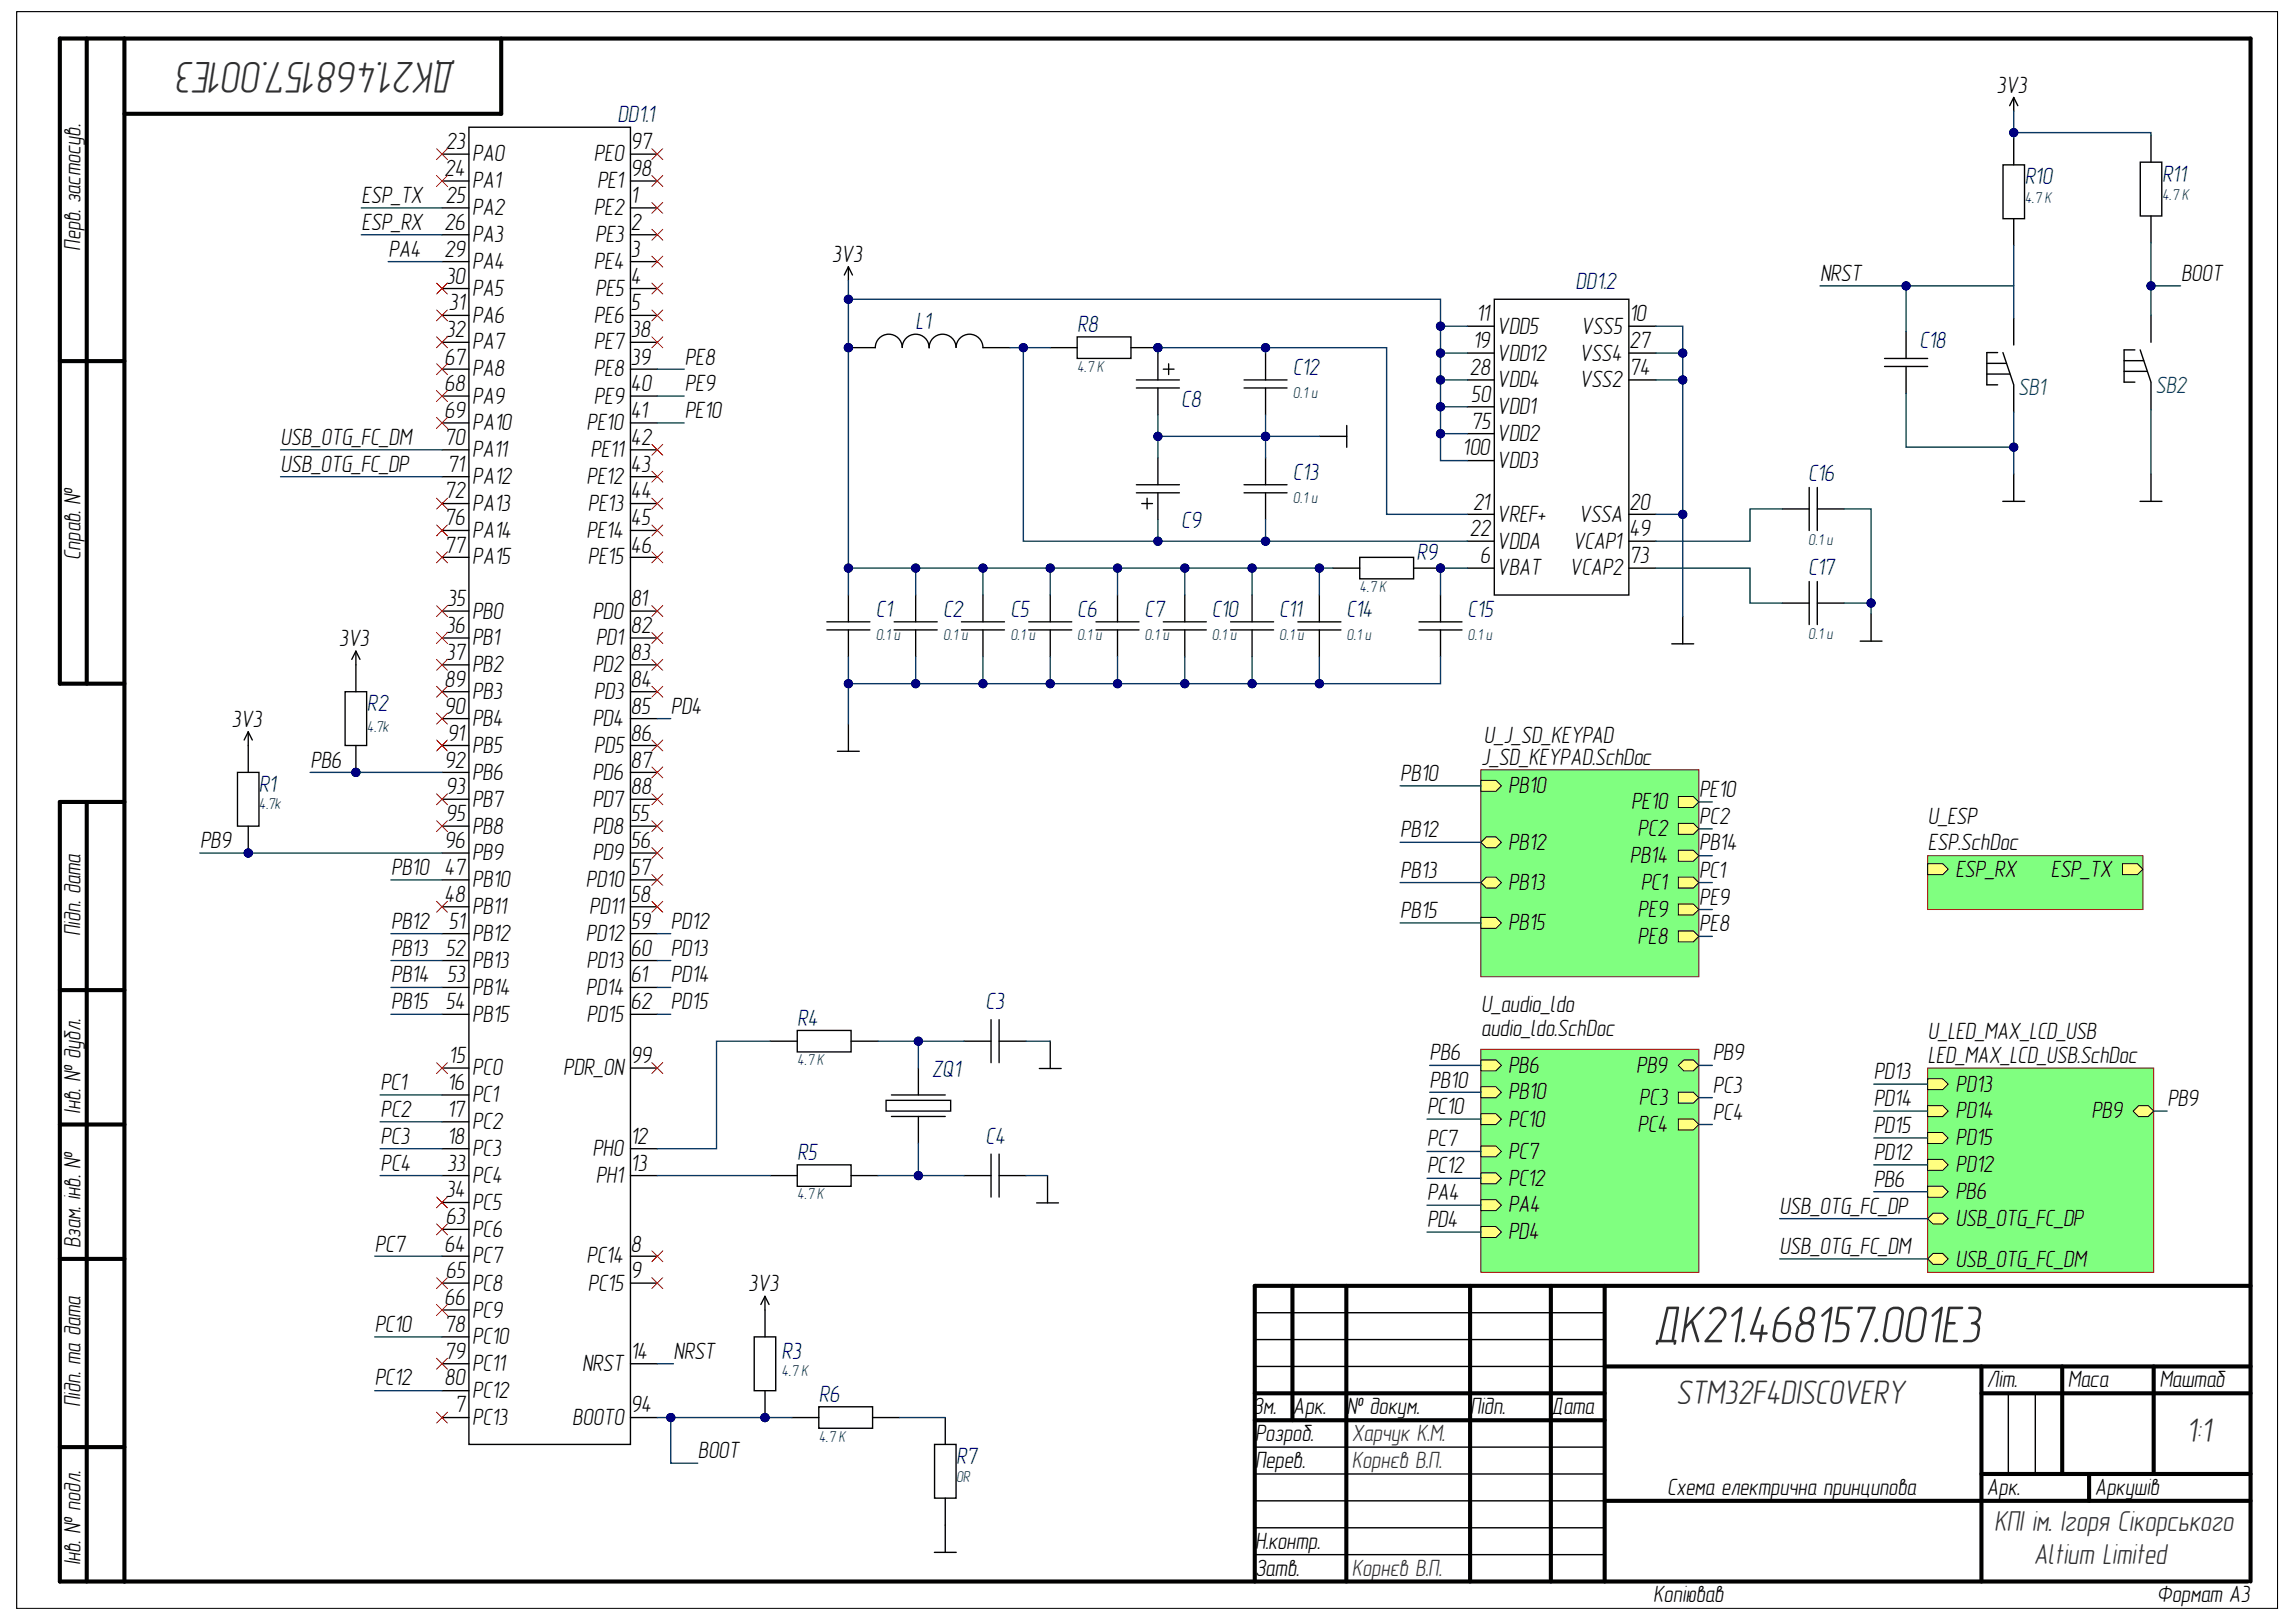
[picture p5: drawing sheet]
<svg xmlns="http://www.w3.org/2000/svg" width="297mm" height="210mm" viewBox="0 0 297 210" stroke-linecap="round" stroke-linejoin="round" font-family="sans-serif">
<defs><g id="words">
<text font-size="6.8" fill="#303030" x="213.9" y="173.7">ДК21.468157.001Е3</text>
<text font-size="5.8" fill="#303030" x="59.1" y="8" transform="rotate(-180 59.1 8)">ДК21.468157.001Е3</text>
<g font-size="4.4" fill="#303030">
<text x="216.9" y="181.7">STM32F4DISCOVERY</text>
<text x="282.8" y="186.6">1:1</text>
</g>
<g font-size="3.8" fill="#303030">
<text x="258" y="198.1">КПІ ім. Ігоря Сікорського</text>
<text x="263.1" y="202.4">Altium Limited</text>
</g>
<g font-size="3.1" fill="#000080">
<text x="79.9" y="15.8">DD1.1</text>
<text x="261.9" y="23.8">R10</text>
<text x="279.7" y="23.5">R11</text>
<text x="203.8" y="37.4">DD1.2</text>
<text x="118.5" y="42.6">L1</text>
<text x="139.4" y="42.9">R8</text>
<text x="248.3" y="45.1">C18</text>
<text x="152.8" y="52.7">C8</text>
<text x="167.3" y="48.5">C12</text>
<text x="167.3" y="62.1">C13</text>
<text x="233.9" y="62.3">C16</text>
<text x="152.8" y="68.3">C9</text>
<text x="183.3" y="72.5">R9</text>
<text x="233.9" y="74.5">C17</text>
<text x="113.3" y="79.8">C1</text>
<text x="122" y="79.8">C2</text>
<text x="130.7" y="79.8">C5</text>
<text x="139.4" y="79.8">C6</text>
<text x="148.1" y="79.8">C7</text>
<text x="156.8" y="79.8">C10</text>
<text x="165.5" y="79.8">C11</text>
<text x="174.2" y="79.8">C14</text>
<text x="189.9" y="79.8">C15</text>
<text x="47.5" y="92.1">R2</text>
<text x="33.5" y="102.5">R1</text>
<text x="127.5" y="130.6">C3</text>
<text x="103.1" y="132.7">R4</text>
<text x="120.6" y="139.3">ZQ1</text>
<text x="127.5" y="148">C4</text>
<text x="103.1" y="150.1">R5</text>
<text x="101.1" y="175.8">R3</text>
<text x="105.9" y="181.4">R6</text>
<text x="123.7" y="189.4">R7</text>
</g>
<g font-size="3.1">
<text x="258.3" y="12">3V3</text>
<text x="57.4" y="22.8">24</text>
<text x="57.6" y="19.3">23</text>
<text x="61.1" y="20.9">PA0</text>
<text x="76.8" y="20.9">PE0</text>
<text x="81.6" y="19.3">97</text>
<text x="81.6" y="22.8">98</text>
<text x="46.8" y="26.3">ESP_TX</text>
<text x="46.8" y="29.8">ESP_RX</text>
<text x="57.4" y="29.8">26</text>
<text x="57.6" y="26.3">25</text>
<text x="61.1" y="24.3">PA1</text>
<text x="61.1" y="27.8">PA2</text>
<text x="76.8" y="27.8">PE2</text>
<text x="77.2" y="24.3">PE1</text>
<text x="81.6" y="26.3">1</text>
<text x="81.6" y="29.8">2</text>
<text x="10.4" y="32.5" transform="rotate(-90 10.4 32.5)">Перв. застосув.</text>
<text x="50.3" y="33.2">PA4</text>
<text x="57.4" y="33.2">29</text>
<text x="61.1" y="31.4">PA3</text>
<text x="61.1" y="34.8">PA4</text>
<text x="76.8" y="34.8">PE4</text>
<text x="77" y="31.4">PE3</text>
<text x="81.6" y="33.2">3</text>
<text x="107.6" y="33.9">3V3</text>
<text x="57.6" y="36.7">30</text>
<text x="58" y="40.2">31</text>
<text x="61.1" y="38.3">PA5</text>
<text x="61.1" y="41.8">PA6</text>
<text x="76.8" y="41.8">PE6</text>
<text x="77" y="38.3">PE5</text>
<text x="81.6" y="36.7">4</text>
<text x="81.6" y="40.2">5</text>
<text x="191" y="41.6">11</text>
<text x="210.8" y="41.6">1</text>
<text x="211.6" y="41.6">0</text>
<text x="235.5" y="36.4">NRST</text>
<text x="282.2" y="36.4">BOOT</text>
<text x="57.4" y="47.2">67</text>
<text x="57.6" y="43.6">32</text>
<text x="61.1" y="45.2">PA7</text>
<text x="76.8" y="45.2">PE7</text>
<text x="81.6" y="43.6">38</text>
<text x="81.6" y="47.2">39</text>
<text x="88.6" y="47.2">PE8</text>
<text x="190.5" y="45.1">19</text>
<text x="193.7" y="43.2">VDD5</text>
<text x="193.7" y="46.7">VDD12</text>
<text x="204.3" y="46.7">VSS4</text>
<text x="204.5" y="43.2">VSS5</text>
<text x="210.8" y="45.1">27</text>
<text x="57.4" y="50.6">68</text>
<text x="61.1" y="48.7">PA8</text>
<text x="61.1" y="52.2">PA9</text>
<text x="76.8" y="48.7">PE8</text>
<text x="76.8" y="52.2">PE9</text>
<text x="81.6" y="50.6">40</text>
<text x="88.6" y="50.6">PE9</text>
<text x="190.1" y="48.5">28</text>
<text x="190.3" y="52">50</text>
<text x="193.7" y="50.1">VDD4</text>
<text x="193.7" y="53.6">VDD1</text>
<text x="204.3" y="50.1">VSS2</text>
<text x="210.8" y="48.5">74</text>
<text x="36.3" y="57.6">USB_OTG_FC_DM</text>
<text x="57.4" y="54.1">69</text>
<text x="57.4" y="57.6">70</text>
<text x="61.1" y="55.7">PA10</text>
<text x="61.1" y="59.2">PA11</text>
<text x="75.9" y="55.7">PE10</text>
<text x="76.4" y="59.2">PE11</text>
<text x="81.6" y="54.1">41</text>
<text x="81.6" y="57.6">42</text>
<text x="88.6" y="54.1">PE10</text>
<text x="189.2" y="58.9">100</text>
<text x="190.3" y="55.5">75</text>
<text x="193.7" y="57.1">VDD2</text>
<text x="36.3" y="61">USB_OTG_FC_DP</text>
<text x="57.4" y="64.5">72</text>
<text x="57.9" y="61">71</text>
<text x="61.1" y="62.6">PA12</text>
<text x="75.9" y="62.6">PE12</text>
<text x="81.6" y="61">43</text>
<text x="81.6" y="64.5">44</text>
<text x="190.5" y="65.9">21</text>
<text x="193.7" y="60.5">VDD3</text>
<text x="210.8" y="65.9">20</text>
<text x="57.4" y="68">76</text>
<text x="57.4" y="71.5">77</text>
<text x="61.1" y="66.1">PA13</text>
<text x="61.1" y="69.6">PA14</text>
<text x="75.9" y="69.6">PE14</text>
<text x="76.1" y="66.1">PE13</text>
<text x="81.6" y="68">45</text>
<text x="81.6" y="71.5">46</text>
<text x="190.1" y="69.4">22</text>
<text x="193.7" y="67.5">VREF+</text>
<text x="193.7" y="71">VDDA</text>
<text x="203.5" y="71">VCAP1</text>
<text x="204.2" y="67.5">VSSA</text>
<text x="210.8" y="69.4">49</text>
<text x="10.4" y="72.4" transform="rotate(-90 10.4 72.4)">Справ. №</text>
<text x="61.1" y="73">PA15</text>
<text x="76.1" y="73">PE15</text>
<text x="191.5" y="72.9">6</text>
<text x="193.7" y="74.5">VBAT</text>
<text x="203.1" y="74.5">VCAP2</text>
<text x="210.8" y="72.9">73</text>
<text x="43.8" y="83.6">3V3</text>
<text x="57.6" y="81.9">36</text>
<text x="57.8" y="78.4">35</text>
<text x="61.1" y="80.1">PB0</text>
<text x="61.1" y="83.5">PB1</text>
<text x="76.7" y="80.1">PD0</text>
<text x="77.1" y="83.5">PD1</text>
<text x="81.6" y="78.4">81</text>
<text x="81.6" y="81.9">82</text>
<text x="57.4" y="88.8">89</text>
<text x="57.6" y="85.4">37</text>
<text x="61.1" y="87">PB2</text>
<text x="76.7" y="87">PD2</text>
<text x="81.6" y="85.4">83</text>
<text x="81.6" y="88.8">84</text>
<text x="30" y="94.1">3V3</text>
<text x="57.4" y="92.4">90</text>
<text x="57.9" y="95.9">91</text>
<text x="61.1" y="90.5">PB3</text>
<text x="61.1" y="93.9">PB4</text>
<text x="76.7" y="93.9">PD4</text>
<text x="76.8" y="90.5">PD3</text>
<text x="81.6" y="92.4">85</text>
<text x="81.6" y="95.9">86</text>
<text x="86.8" y="92.4">PD4</text>
<text x="40.2" y="99.3">PB6</text>
<text x="57.4" y="99.3">92</text>
<text x="61.1" y="97.5">PB5</text>
<text x="61.1" y="100.9">PB6</text>
<text x="76.7" y="100.9">PD6</text>
<text x="76.8" y="97.5">PD5</text>
<text x="81.6" y="99.3">87</text>
<text x="181.1" y="101">PB10</text>
<text x="191.6" y="99">J_SD_KEYPAD.SchDoc</text>
<text x="192" y="96.2">U_J_SD_KEYPAD</text>
<text x="57.6" y="102.8">93</text>
<text x="57.6" y="106.3">95</text>
<text x="61.1" y="104.4">PB7</text>
<text x="61.1" y="107.9">PB8</text>
<text x="76.7" y="104.4">PD7</text>
<text x="76.7" y="107.9">PD8</text>
<text x="81.6" y="102.8">88</text>
<text x="81.6" y="106.3">55</text>
<text x="195.1" y="102.6">PB10</text>
<text x="211" y="104.7">PE10</text>
<text x="219.8" y="103.1">PE10</text>
<text x="219.8" y="106.6">PC2</text>
<text x="249.4" y="106.6">U_ESP</text>
<text x="25.9" y="109.7">PB9</text>
<text x="50.6" y="113.2">PB10</text>
<text x="57.4" y="109.7">96</text>
<text x="57.4" y="113.2">47</text>
<text x="61.1" y="111.3">PB9</text>
<text x="76.7" y="111.3">PD9</text>
<text x="81.6" y="109.7">56</text>
<text x="81.6" y="113.2">57</text>
<text x="181.1" y="108.4">PB12</text>
<text x="181.1" y="113.6">PB13</text>
<text x="195.1" y="110">PB12</text>
<text x="210.8" y="111.7">PB14</text>
<text x="211.9" y="108.2">PC2</text>
<text x="219.8" y="110.1">PB14</text>
<text x="219.8" y="113.6">PC1</text>
<text x="249.4" y="110.1">ESP.SchDoc</text>
<text x="253" y="113.4">ESP_RX</text>
<text x="265.3" y="113.4">ESP_TX</text>
<text x="57.4" y="116.7">48</text>
<text x="61.1" y="114.8">PB10</text>
<text x="61.1" y="118.3">PB11</text>
<text x="75.8" y="114.8">PD10</text>
<text x="76.2" y="118.3">PD11</text>
<text x="81.6" y="116.7">58</text>
<text x="181.1" y="118.8">PB15</text>
<text x="195.1" y="115.1">PB13</text>
<text x="211.9" y="118.7">PE9</text>
<text x="212.3" y="115.1">PC1</text>
<text x="219.8" y="117.1">PE9</text>
<text x="10.4" y="121.1" transform="rotate(-90 10.4 121.1)">Підп. дата</text>
<text x="50.6" y="120.2">PB12</text>
<text x="50.6" y="123.7">PB13</text>
<text x="57.6" y="123.7">52</text>
<text x="58" y="120.2">51</text>
<text x="61.1" y="121.8">PB12</text>
<text x="61.1" y="125.3">PB13</text>
<text x="75.8" y="121.8">PD12</text>
<text x="75.9" y="125.3">PD13</text>
<text x="81.6" y="120.2">59</text>
<text x="81.6" y="123.7">60</text>
<text x="86.8" y="120.2">PD12</text>
<text x="86.8" y="123.7">PD13</text>
<text x="195.1" y="120.4">PB15</text>
<text x="211.9" y="122.2">PE8</text>
<text x="219.8" y="120.5">PE8</text>
<text x="50.6" y="127.1">PB14</text>
<text x="50.6" y="130.6">PB15</text>
<text x="57.6" y="130.6">54</text>
<text x="57.8" y="127.1">53</text>
<text x="61.1" y="128.7">PB14</text>
<text x="75.8" y="128.7">PD14</text>
<text x="81.6" y="127.1">61</text>
<text x="81.6" y="130.6">62</text>
<text x="86.8" y="127.1">PD14</text>
<text x="86.8" y="130.6">PD15</text>
<text x="191.6" y="130.9">U_audio_ldo</text>
<text x="58" y="137.6">15</text>
<text x="61.1" y="132.2">PB15</text>
<text x="75.9" y="132.2">PD15</text>
<text x="81.6" y="137.6">99</text>
<text x="185" y="137.2">PB6</text>
<text x="191.6" y="134.1">audio_ldo.SchDoc</text>
<text x="221.6" y="137.2">PB9</text>
<text x="249.4" y="134.4">U_LED_MAX_LCD_USB</text>
<text x="249.4" y="137.6">LED_MAX_LCD_USB.SchDoc</text>
<text x="49.2" y="141.1">PC1</text>
<text x="57.9" y="141.1">16</text>
<text x="61.1" y="139.1">PC0</text>
<text x="61.1" y="142.6">PC1</text>
<text x="72.8" y="139.1">PDR_ON</text>
<text x="185" y="140.7">PB10</text>
<text x="195.1" y="138.8">PB6</text>
<text x="195.1" y="142.3">PB10</text>
<text x="211.7" y="138.8">PB9</text>
<text x="212" y="143">PC3</text>
<text x="221.6" y="141.4">PC3</text>
<text x="242.4" y="139.6">PD13</text>
<text x="242.4" y="143.1">PD14</text>
<text x="253" y="141.3">PD13</text>
<text x="280.4" y="143.1">PB9</text>
<text x="10.4" y="144.1" transform="rotate(-90 10.4 144.1)">Інв. № дубл.</text>
<text x="49.2" y="144.6">PC2</text>
<text x="49.2" y="148">PC3</text>
<text x="57.9" y="144.6">17</text>
<text x="57.9" y="148">18</text>
<text x="61.1" y="146.2">PC2</text>
<text x="61.1" y="149.6">PC3</text>
<text x="76.7" y="149.6">PH0</text>
<text x="81.6" y="148">1</text>
<text x="82.4" y="148">2</text>
<text x="184.6" y="148.4">PC7</text>
<text x="184.6" y="144.2">PC10</text>
<text x="195.1" y="150">PC7</text>
<text x="195.1" y="145.8">PC10</text>
<text x="211.9" y="146.5">PC4</text>
<text x="221.6" y="144.9">PC4</text>
<text x="242.4" y="146.7">PD15</text>
<text x="253" y="144.7">PD14</text>
<text x="253" y="148.2">PD15</text>
<text x="270.6" y="144.7">PB9</text>
<text x="49.2" y="151.5">PC4</text>
<text x="57.6" y="154.9">34</text>
<text x="57.8" y="151.5">33</text>
<text x="61.1" y="153.1">PC4</text>
<text x="77.1" y="153.1">PH1</text>
<text x="81.6" y="151.5">1</text>
<text x="82.5" y="151.5">3</text>
<text x="184.6" y="151.8">PC12</text>
<text x="184.6" y="155.3">PA4</text>
<text x="195.1" y="153.4">PC12</text>
<text x="242.4" y="150.1">PD12</text>
<text x="242.4" y="153.6">PB6</text>
<text x="253" y="151.7">PD12</text>
<text x="253" y="155.2">PB6</text>
<text x="10.4" y="161.5" transform="rotate(-90 10.4 161.5)">Взам. інв. №</text>
<text x="48.5" y="162">PC7</text>
<text x="57.4" y="162">64</text>
<text x="57.6" y="158.4">63</text>
<text x="61.1" y="156.6">PC5</text>
<text x="61.1" y="160">PC6</text>
<text x="81.6" y="162">8</text>
<text x="184.6" y="158.8">PD4</text>
<text x="195.1" y="160.4">PD4</text>
<text x="195.1" y="156.9">PA4</text>
<text x="230.2" y="157.1">USB_OTG_FC_DP</text>
<text x="253" y="158.7">USB_OTG_FC_DP</text>
<text x="57.6" y="165.4">65</text>
<text x="61.1" y="163.5">PC7</text>
<text x="61.1" y="167">PC8</text>
<text x="75.9" y="163.5">PC14</text>
<text x="76.1" y="167">PC15</text>
<text x="81.6" y="165.4">9</text>
<text x="96.8" y="167.1">3V3</text>
<text x="230.2" y="162.3">USB_OTG_FC_DM</text>
<text x="253" y="163.9">USB_OTG_FC_DM</text>
<text x="48.5" y="172.4">PC10</text>
<text x="57.4" y="168.9">66</text>
<text x="57.4" y="172.4">78</text>
<text x="61.1" y="170.5">PC9</text>
<text x="61.1" y="174">PC10</text>
<text x="48.5" y="179.3">PC12</text>
<text x="57.4" y="175.8">79</text>
<text x="57.4" y="179.3">80</text>
<text x="61.1" y="177.4">PC11</text>
<text x="75.3" y="177.4">NRST</text>
<text x="81.6" y="175.8">1</text>
<text x="82.4" y="175.8">4</text>
<text x="87.1" y="175.8">NRST</text>
<text x="257" y="179.5">Літ.</text>
<text x="267.5" y="179.5">Маса</text>
<text x="279.4" y="179.5">Маштаб</text>
<text x="10.4" y="182.1" transform="rotate(-90 10.4 182.1)">Підп. та дата</text>
<text x="58.8" y="182.8">7</text>
<text x="61.1" y="180.9">PC12</text>
<text x="61.1" y="184.4">PC13</text>
<text x="74" y="184.4">BOOT0</text>
<text x="81.6" y="182.8">94</text>
<text x="162" y="183">Зм.</text>
<text x="167.3" y="183">Арк.</text>
<text x="174.2" y="183">№ докум.</text>
<text x="190.2" y="183">Підп.</text>
<text x="200.7" y="183">Дата</text>
<text x="90.3" y="188.7">BOOT</text>
<text x="162.4" y="186.5">Розроб.</text>
<text x="162.4" y="189.9">Перев.</text>
<text x="215.7" y="193.4">Схема електрична принципова</text>
<text x="257" y="193.4">Арк.</text>
<text x="271" y="193.4">Аркушів</text>
<text x="10.4" y="202.5" transform="rotate(-90 10.4 202.5)">Інв. № подл.</text>
<text x="162.4" y="200.4">Н.контр.</text>
<text x="162.4" y="203.9">Затв.</text>
<text x="213.9" y="207.4">Копіював</text>
<text x="279" y="207.4">Формат А3</text>
</g>
<g font-size="3.1" fill="#073763">
<text x="261.1" y="51.1">SB1</text>
<text x="278.9" y="50.8">SB2</text>
</g>
<g font-size="3.1" fill="#303030">
<text x="174.9" y="186.5">Харчук К.М.</text>
<text x="174.9" y="189.9">Корнєв В.П.</text>
<text x="174.9" y="203.9">Корнєв В.П.</text>
</g>
<g font-size="2.1" fill="#000080">
<text x="261.9" y="26.2">4.7 K</text>
<text x="279.7" y="25.9">4.7 K</text>
<text x="139.4" y="48.1">4.7 K</text>
<text x="167.3" y="51.6">0.1 u</text>
<text x="167.3" y="65.1">0.1 u</text>
<text x="233.9" y="70.5">0.1 u</text>
<text x="175.9" y="76.6">4.7 K</text>
<text x="113.3" y="82.8">0.1 u</text>
<text x="122" y="82.8">0.1 u</text>
<text x="130.7" y="82.8">0.1 u</text>
<text x="139.4" y="82.8">0.1 u</text>
<text x="148.1" y="82.8">0.1 u</text>
<text x="156.8" y="82.8">0.1 u</text>
<text x="165.5" y="82.8">0.1 u</text>
<text x="174.2" y="82.8">0.1 u</text>
<text x="189.9" y="82.8">0.1 u</text>
<text x="233.9" y="82.7">0.1 u</text>
<text x="47.5" y="94.7">4.7k</text>
<text x="33.5" y="104.7">4.7k</text>
<text x="103.1" y="137.9">4.7 K</text>
<text x="103.1" y="155.2">4.7 K</text>
<text x="101.1" y="178.1">4.7 K</text>
<text x="105.9" y="186.6">4.7 K</text>
<text x="123.7" y="191.8">0R</text>
</g>
<text font-size=".3" x="9.1" y="204.8">ALTIUM GOSTBOM2.0 KEV</text>
</g></defs>
<path d="M2.2 1.5h292.4v206.6h-292.4z" fill="none" stroke="#000" stroke-width=".13"/>
<g fill="none" stroke="#000" stroke-width=".53">
<path d="M11.2 5v83.5M16.1 5v199.7M64.8 5v9.7h-48.7M7.7 46.7h8.4M16.1 88.5h-8.4v-83.5h283.5v199.7M11.2 103.8v100.9M16.1 103.8h-8.4v100.9h283.1M7.7 128.1h8.4M7.7 145.5h8.4M7.7 162.9h8.4M167.2 166.4v17.4M174.2 166.4v38.3"/>
<path d="M190.2 166.4v38.3M200.6 166.4v38.3M207.6 166.4v38.3M207.6 176.8h83.6M256.3 176.8v27.9M266.8 176.8v13.9M278.6 176.8v13.9M291.2 166.4h-128.9v38.3M7.7 187.3h8.4M162.3 180.3h45.3M162.3 183.8h45.3M207.6 194.2h83.6"/>
<path d="M256.3 180.3h34.9M256.3 190.7h34.9M270.3 190.7v3.5"/>
</g>
<g fill="none" stroke="#000" stroke-width=".18">
<path d="M60.7 16.5h20.9v170.4h-20.9zM193.3 38.7h17.4v38.3h-17.4zM189.8 42.2h3.5M189.8 45.7h3.5M189.8 49.2h3.5M189.8 52.6h3.5M189.8 56.1h3.5M189.8 59.6h3.5M210.7 42.2h3.5M210.7 45.7h3.5M210.7 49.2h3.5M189.8 66.6h3.5"/>
<path d="M189.8 70h3.5M189.8 73.5h3.5M210.7 66.6h3.5M210.7 70h3.5M210.7 73.5h3.5M57.2 173h3.5M57.2 176.5h3.5M57.2 180h3.5M81.6 176.5h3.4M162.3 169.9h45.3M162.3 173.4h45.3M162.3 176.8h45.3"/>
<path d="M57.2 183.4h3.5M81.6 183.4h3.4M162.3 187.3h45.3M162.3 190.7h45.3M162.3 194.2h45.3M162.3 197.7h45.3M259.8 180.3v10.4M263.3 180.3v10.4M162.3 201.2h45.3"/>
</g>
<g fill="none" stroke="#000" stroke-width=".17">
<path d="M57.2 19.9h3.5M81.6 19.9h3.4M57.2 23.4h3.5M57.2 26.9h3.5M57.2 30.4h3.5M57.2 33.9h3.5M57.2 37.3h3.5M81.6 23.4h3.4M81.6 26.9h3.4M81.6 30.4h3.4M81.6 33.9h3.4M81.6 37.3h3.4"/>
<path d="M57.2 40.8h3.5M57.2 44.3h3.5M57.2 47.8h3.5M57.2 51.3h3.5M57.2 54.7h3.5M57.2 58.2h3.5M81.6 40.8h3.4M81.6 44.3h3.4M81.6 47.8h3.4M81.6 51.3h3.4M81.6 54.7h3.4M81.6 58.2h3.4"/>
<path d="M57.2 61.7h3.5M57.2 65.2h3.5M57.2 68.6h3.5M57.2 72.1h3.5M57.2 79.1h3.5M81.6 61.7h3.4M81.6 65.2h3.4M81.6 68.6h3.4M81.6 72.1h3.4M81.6 79.1h3.4M57.2 82.6h3.5M57.2 86h3.5"/>
<path d="M57.2 89.5h3.5M57.2 93h3.5M57.2 96.5h3.5M57.2 100h3.5M81.6 82.6h3.4M81.6 86h3.4M81.6 89.5h3.4M81.6 93h3.4M81.6 96.5h3.4M81.6 100h3.4M57.2 103.4h3.5M57.2 106.9h3.5"/>
<path d="M57.2 110.4h3.5M57.2 113.9h3.5M57.2 117.3h3.5M81.6 103.4h3.4M81.6 106.9h3.4M81.6 110.4h3.4M81.6 113.9h3.4M81.6 117.3h3.4M57.2 120.8h3.5M57.2 124.3h3.5M57.2 127.8h3.5M57.2 131.3h3.5"/>
<path d="M57.2 138.2h3.5M81.6 120.8h3.4M81.6 124.3h3.4M81.6 127.8h3.4M81.6 131.3h3.4M81.6 138.2h3.4M118.8 138.2v3.5M124.7 134.7h3.5M128.2 132v5.5M129.3 132v5.5M129.3 134.7h3.4M134.5 138.3h2.8"/>
<path d="M135.9 134.7v3.6M57.2 141.7h3.5M57.2 145.2h3.5M57.2 148.7h3.5M57.2 152.1h3.5M57.2 155.6h3.5M57.2 159.1h3.5M81.6 148.7h3.4M81.6 152.1h3.4M114.6 142.4h8.4v1.4h-8.4zM115.3 141.7h7M115.3 144.5h7"/>
<path d="M118.8 144.5v3.5M124.7 152.1h3.5M128.2 149.3v5.6M129.3 152.1h3.4M129.3 149.3v5.6M134.1 155.7h2.8M135.5 152.1v3.6M57.2 162.6h3.5M57.2 166h3.5M57.2 169.5h3.5M81.6 162.6h3.4M81.6 166h3.4"/>
</g>
<circle cx="109.8" cy="45" r=".53" fill="#000080"/>
<circle cx="109.8" cy="45" r=".53" fill="none" stroke="#000080" stroke-width=".13"/>
<path d="M120.2 45a1.74 1.74 0 0 0-1.7-1.7 1.74 1.74 0 0 0-1.8 1.7 1.74 1.74 0 0 0-1.7-1.7 1.74 1.74 0 0 0-1.8 1.7h-3.4M127.2 45a1.74 1.74 0 0 0-1.8-1.7 1.74 1.74 0 0 0-1.7 1.7 1.74 1.74 0 0 0-1.8-1.7 1.74 1.74 0 0 0-1.7 1.7" fill="none" stroke="#000" stroke-width=".17"/>
<circle cx="109.8" cy="45" r=".53" fill="#000080"/>
<circle cx="109.8" cy="45" r=".53" fill="none" stroke="#000080" stroke-width=".13"/>
<g fill="none" stroke="#000" stroke-width=".17">
<path d="M109.8 34.5l-.6 1.1M109.8 34.5l.5 1.1M109.8 34.5v1.8M127.2 45h3.4M147 49.2h5.6M147 50.2h5.6M149.8 45.7v3.5M149.8 50.2v3.5M149.8 59.3v3.4M150.5 47.8h1.4M151.2 47.1v1.4M147 63.8h5.6"/>
<path d="M147 62.7h5.6M147.7 65.2h1.4M148.4 64.5v1.4M149.8 63.8v3.5M108.3 97.2h2.9M109.8 93.7v3.5"/>
</g>
<path d="M260.5 12.6l-.5 1.1M260.5 12.6l.5 1.1M260.5 12.6v1.8M170.7 56.5h3.5M174.2 55.1v2.8M243.8 47.4h5.6M243.8 46.4h5.6M246.6 42.9v3.5M246.6 47.4v3.5M259.1 64.9h2.8M260.5 61.3v3.6" fill="none" stroke="#000" stroke-width=".18"/>
<circle cx="99" cy="183.4" r=".53" fill="#000080"/>
<circle cx="99" cy="183.4" r=".53" fill="none" stroke="#000080" stroke-width=".13"/>
<path d="M99 180v3.4" fill="none" stroke="#000" stroke-width=".18"/>
<circle cx="99" cy="183.4" r=".53" fill="#000080"/>
<circle cx="99" cy="183.4" r=".53" fill="none" stroke="#000080" stroke-width=".13"/>
<path d="M97.6 173h2.8v7h-2.8zM99 169.5v3.5M102.5 183.4h3.4M105.9 182.1h7v2.7h-7zM112.9 183.4h3.5M122.3 197.4v3.5M120.9 200.9h2.8" fill="none" stroke="#000" stroke-width=".18"/>
<path d="M99.7 134.7h3.4M103.1 133.4h7v2.7h-7zM110.1 134.7h3.5M99.7 152.1h3.4M103.1 150.7h7v2.8h-7zM110.1 152.1h3.5M99 167.8l-.6 1M99 167.8l.5 1M99 167.8v1.7" fill="none" stroke="#000" stroke-width=".17"/>
<circle cx="149.8" cy="45" r=".53" fill="#000080"/>
<circle cx="149.8" cy="45" r=".53" fill="none" stroke="#000080" stroke-width=".13"/>
<path d="M146.3 45h3.5" fill="none" stroke="#000" stroke-width=".17"/>
<circle cx="149.8" cy="45" r=".53" fill="#000080"/>
<circle cx="149.8" cy="45" r=".53" fill="none" stroke="#000080" stroke-width=".13"/>
<path d="M135.9 45h3.5M139.4 43.6h6.9v2.8h-6.9z" fill="none" stroke="#000" stroke-width=".17"/>
<circle cx="186.4" cy="73.5" r=".53" fill="#000080"/>
<circle cx="186.4" cy="73.5" r=".53" fill="none" stroke="#000080" stroke-width=".13"/>
<path d="M182.9 73.5h3.5" fill="none" stroke="#000" stroke-width=".18"/>
<circle cx="186.4" cy="73.5" r=".53" fill="#000080"/>
<circle cx="186.4" cy="73.5" r=".53" fill="none" stroke="#000080" stroke-width=".13"/>
<g fill="none" stroke="#000" stroke-width=".18">
<path d="M260.5 17.9v3.4M259.1 21.3h2.8v7h-2.8zM260.5 28.3v3.5M257 48.4h3M257 47h2.6M258.4 45.6h-1.4v4.2h1.4M259.1 45.6l1.4 4.2M260.5 41.2v3.4M260.5 49.9v3.4M172.4 73.5h3.5M175.9 72.1h7v2.8h-7zM186.4 77v3.5"/>
<path d="M217.7 79.8v3.5M230.6 78h3.5M230.6 65.9h3.5M234.1 63.1v5.6M234.1 75.3v5.5M235.1 63.1v5.6M235.1 75.3v5.5M235.1 78h3.5M235.1 65.9h3.5M242.1 79.4v3.6M167.9 81.5h5.6M167.9 80.5h5.6"/>
<path d="M183.6 81.5h5.5M183.6 80.5h5.5M186.4 81.5v3.5M216.3 83.3h2.8M240.7 83h2.8M120.9 186.9h2.8v7h-2.8zM122.3 183.4v3.5M122.3 193.9v3.5"/>
</g>
<g fill="none" stroke="#000" stroke-width=".17">
<path d="M160.9 50.2h5.6M160.9 49.2h5.6M163.7 45.7v3.5M163.7 50.2v3.5M163.7 59.3v3.4M109.8 77v3.5M118.5 77v3.5M127.2 77v3.5M135.9 77v3.5M144.6 77v3.5M153.3 77v3.5M160.9 63.8h5.6"/>
<path d="M160.9 62.7h5.6M162 77v3.5M163.7 63.8v3.5M170.7 77v3.5M107 81.5h5.5M107 80.5h5.5M109.8 81.5v3.5M115.7 81.5h5.5M115.7 80.5h5.5M118.5 81.5v3.5M124.4 81.5h5.6M124.4 80.5h5.6"/>
<path d="M127.2 81.5v3.5M133.1 81.5h5.6M133.1 80.5h5.6M135.9 81.5v3.5M141.8 81.5h5.6M141.8 80.5h5.6M144.6 81.5v3.5M150.5 81.5h5.6M150.5 80.5h5.6M153.3 81.5v3.5M159.2 81.5h5.6M159.2 80.5h5.6"/>
<path d="M162 81.5v3.5M170.7 81.5v3.5"/>
</g>
<circle cx="46" cy="100" r=".53" fill="#000080"/>
<circle cx="46" cy="100" r=".53" fill="none" stroke="#000080" stroke-width=".13"/>
<path d="M46 96.5v3.5" fill="none" stroke="#000" stroke-width=".17"/>
<circle cx="46" cy="100" r=".53" fill="#000080"/>
<circle cx="46" cy="100" r=".53" fill="none" stroke="#000080" stroke-width=".13"/>
<path d="M44.6 89.5h2.8v7h-2.8zM46 86v3.5" fill="none" stroke="#000" stroke-width=".17"/>
<circle cx="32.1" cy="110.4" r=".53" fill="#000080"/>
<circle cx="32.1" cy="110.4" r=".53" fill="none" stroke="#000080" stroke-width=".13"/>
<path d="M32.1 106.9v3.5" fill="none" stroke="#000" stroke-width=".17"/>
<circle cx="32.1" cy="110.4" r=".53" fill="#000080"/>
<circle cx="32.1" cy="110.4" r=".53" fill="none" stroke="#000080" stroke-width=".13"/>
<path d="M30.7 100h2.8v6.9h-2.8zM32.1 94.7v5.3M32.1 94.7l-.5 1.1M32.1 94.7l.5 1.1M46 84.3l-.5 1M46 84.3l.6 1M46 84.3v1.7" fill="none" stroke="#000" stroke-width=".17"/>
<path d="M278.3 17.5v3.5M276.9 21h2.8v7h-2.8zM278.3 28v3.4M274.8 48.1h3M274.8 46.7h2.5M276.2 45.3h-1.4v4.2h1.4M276.9 45.3l1.4 4.2M278.3 40.8v3.5M278.3 49.5v3.5M276.9 64.9h2.8M278.3 61.3v3.6" fill="none" stroke="#000" stroke-width=".18"/>
<g fill="none" stroke="#f00" stroke-width=".13">
<path d="M56.5 19.2l1.4 1.5M57.9 19.2l-1.4 1.5M84.3 19.2l1.4 1.5M85.7 19.2l-1.4 1.5M56.5 22.7l1.4 1.4M56.5 36.6l1.4 1.4M57.9 22.7l-1.4 1.4M57.9 36.6l-1.4 1.4M84.3 36.6l1.4 1.4M84.3 33.2l1.4 1.4M84.3 29.7l1.4 1.4M84.3 26.2l1.4 1.4"/>
<path d="M84.3 22.7l1.4 1.4M85.7 22.7l-1.4 1.4M85.7 36.6l-1.4 1.4M85.7 33.2l-1.4 1.4M85.7 29.7l-1.4 1.4M85.7 26.2l-1.4 1.4M56.5 40.1l1.4 1.4M56.5 43.6l1.4 1.4M56.5 47.1l1.4 1.4M56.5 54l1.4 1.4M56.5 50.5l1.4 1.5M57.9 40.1l-1.4 1.4"/>
<path d="M57.9 43.6l-1.4 1.4M57.9 47.1l-1.4 1.4M57.9 54l-1.4 1.4M57.9 50.5l-1.4 1.5M84.3 43.6l1.4 1.4M84.3 40.1l1.4 1.4M84.3 57.5l1.4 1.4M85.7 43.6l-1.4 1.4M85.7 40.1l-1.4 1.4M85.7 57.5l-1.4 1.4M56.5 71.4l1.4 1.4M56.5 67.9l1.4 1.5"/>
<path d="M56.5 64.5l1.4 1.4M56.5 78.4l1.4 1.4M57.9 71.4l-1.4 1.4M57.9 67.9l-1.4 1.5M57.9 64.5l-1.4 1.4M57.9 78.4l-1.4 1.4M84.3 61l1.4 1.4M84.3 64.5l1.4 1.4M84.3 67.9l1.4 1.5M84.3 71.4l1.4 1.4M84.3 78.4l1.4 1.4M85.7 61l-1.4 1.4"/>
<path d="M85.7 64.5l-1.4 1.4M85.7 67.9l-1.4 1.5M85.7 71.4l-1.4 1.4M85.7 78.4l-1.4 1.4M56.5 81.9l1.4 1.4M56.5 85.3l1.4 1.4M56.5 88.8l1.4 1.4M56.5 92.3l1.4 1.4M56.5 95.8l1.4 1.4M57.9 81.9l-1.4 1.4M57.9 85.3l-1.4 1.4M57.9 88.8l-1.4 1.4"/>
<path d="M57.9 92.3l-1.4 1.4M57.9 95.8l-1.4 1.4M84.3 81.9l1.4 1.4M84.3 85.3l1.4 1.4M84.3 88.8l1.4 1.4M84.3 95.8l1.4 1.4M84.3 99.2l1.4 1.5M85.7 81.9l-1.4 1.4M85.7 85.3l-1.4 1.4M85.7 88.8l-1.4 1.4M85.7 95.8l-1.4 1.4M85.7 99.2l-1.4 1.5"/>
<path d="M56.5 102.7l1.4 1.4M56.5 106.2l1.4 1.4M56.5 116.6l1.4 1.5M57.9 102.7l-1.4 1.4M57.9 106.2l-1.4 1.4M57.9 116.6l-1.4 1.5M84.3 102.7l1.4 1.4M84.3 106.2l1.4 1.4M84.3 109.7l1.4 1.4M84.3 113.2l1.4 1.4M84.3 116.6l1.4 1.5M85.7 102.7l-1.4 1.4"/>
<path d="M85.7 106.2l-1.4 1.4M85.7 109.7l-1.4 1.4M85.7 113.2l-1.4 1.4M85.7 116.6l-1.4 1.5M56.5 137.5l1.4 1.4M57.9 137.5l-1.4 1.4M84.3 137.5l1.4 1.4M85.7 137.5l-1.4 1.4M56.5 154.9l1.4 1.4M56.5 158.4l1.4 1.4M57.9 154.9l-1.4 1.4M57.9 158.4l-1.4 1.4"/>
<path d="M56.5 165.3l1.4 1.5M56.5 168.8l1.4 1.4M56.5 175.8l1.4 1.4M57.9 165.3l-1.4 1.5M57.9 168.8l-1.4 1.4M57.9 175.8l-1.4 1.4M84.3 161.9l1.4 1.4M84.3 165.3l1.4 1.5M85.7 161.9l-1.4 1.4M85.7 165.3l-1.4 1.5M56.5 182.7l1.4 1.5M57.9 182.7l-1.4 1.5"/>
</g>
<path d="M191.6 135.8h28.2v28.9h-28.2z" fill-rule="evenodd" fill="#80ff80"/>
<path d="M191.6 135.8h28.2v28.9h-28.2z" fill="none" stroke="#800000" stroke-width=".13"/>
<path d="M191.6 137.2h1.9l.7 .7-.7 .7h-1.9z" fill-rule="evenodd" fill="#ffff80"/>
<path d="M191.6 137.2h1.9l.7 .7-.7 .7h-1.9z" fill="none" stroke="#000" stroke-width=".13"/>
<path d="M191.6 140.6h1.9l.7 .7-.7 .8h-1.9z" fill-rule="evenodd" fill="#ffff80"/>
<path d="M191.6 140.6h1.9l.7 .7-.7 .8h-1.9z" fill="none" stroke="#000" stroke-width=".13"/>
<path d="M217.1 137.9l.7-.7h1.3l.7 .7-.7 .7h-1.3z" fill-rule="evenodd" fill="#ffff80"/>
<path d="M217.1 137.9l.7-.7h1.3l.7 .7-.7 .7h-1.3z" fill="none" stroke="#000" stroke-width=".13"/>
<path d="M191.6 148.3h1.9l.7 .7-.7 .7h-1.9z" fill-rule="evenodd" fill="#ffff80"/>
<path d="M191.6 148.3h1.9l.7 .7-.7 .7h-1.9z" fill="none" stroke="#000" stroke-width=".13"/>
<path d="M191.6 144.1h1.9l.7 .7-.7 .7h-1.9z" fill-rule="evenodd" fill="#ffff80"/>
<path d="M191.6 144.1h1.9l.7 .7-.7 .7h-1.9z" fill="none" stroke="#000" stroke-width=".13"/>
<path d="M191.6 151.8h1.9l.7 .7-.7 .7h-1.9z" fill-rule="evenodd" fill="#ffff80"/>
<path d="M191.6 151.8h1.9l.7 .7-.7 .7h-1.9z" fill="none" stroke="#000" stroke-width=".13"/>
<path d="M191.6 158.7h1.9l.7 .7-.7 .7h-1.9z" fill-rule="evenodd" fill="#ffff80"/>
<path d="M191.6 158.7h1.9l.7 .7-.7 .7h-1.9z" fill="none" stroke="#000" stroke-width=".13"/>
<path d="M217.1 141.3h2l.7 .7-.7 .8h-2z" fill-rule="evenodd" fill="#ffff80"/>
<path d="M217.1 141.3h2l.7 .7-.7 .8h-2z" fill="none" stroke="#000" stroke-width=".13"/>
<path d="M191.6 155.3h1.9l.7 .7-.7 .7h-1.9z" fill-rule="evenodd" fill="#ffff80"/>
<path d="M191.6 155.3h1.9l.7 .7-.7 .7h-1.9z" fill="none" stroke="#000" stroke-width=".13"/>
<path d="M217.1 144.8h2l.7 .7-.7 .7h-2z" fill-rule="evenodd" fill="#ffff80"/>
<path d="M217.1 144.8h2l.7 .7-.7 .7h-2z" fill="none" stroke="#000" stroke-width=".13"/>
<path d="M191.6 99.6h28.2v26.8h-28.2z" fill-rule="evenodd" fill="#80ff80"/>
<path d="M191.6 99.6h28.2v26.8h-28.2z" fill="none" stroke="#800000" stroke-width=".13"/>
<path d="M217.1 103.1h2l.7 .7-.7 .7h-2z" fill-rule="evenodd" fill="#ffff80"/>
<path d="M217.1 103.1h2l.7 .7-.7 .7h-2z" fill="none" stroke="#000" stroke-width=".13"/>
<path d="M217.1 106.6h2l.7 .7-.7 .7h-2z" fill-rule="evenodd" fill="#ffff80"/>
<path d="M217.1 106.6h2l.7 .7-.7 .7h-2z" fill="none" stroke="#000" stroke-width=".13"/>
<path d="M217.1 113.5h2l.7 .7-.7 .7h-2z" fill-rule="evenodd" fill="#ffff80"/>
<path d="M217.1 113.5h2l.7 .7-.7 .7h-2z" fill="none" stroke="#000" stroke-width=".13"/>
<path d="M191.6 101h1.9l.7 .7-.7 .7h-1.9z" fill-rule="evenodd" fill="#ffff80"/>
<path d="M191.6 101h1.9l.7 .7-.7 .7h-1.9z" fill="none" stroke="#000" stroke-width=".13"/>
<path d="M217.1 110h2l.7 .7-.7 .7h-2z" fill-rule="evenodd" fill="#ffff80"/>
<path d="M217.1 110h2l.7 .7-.7 .7h-2z" fill="none" stroke="#000" stroke-width=".13"/>
<path d="M191.6 109l.7-.7h1.2l.7 .7-.7 .7h-1.2z" fill-rule="evenodd" fill="#ffff80"/>
<path d="M191.6 109l.7-.7h1.2l.7 .7-.7 .7h-1.2z" fill="none" stroke="#000" stroke-width=".13"/>
<path d="M217.1 117h2l.7 .7-.7 .7h-2z" fill-rule="evenodd" fill="#ffff80"/>
<path d="M217.1 117h2l.7 .7-.7 .7h-2z" fill="none" stroke="#000" stroke-width=".13"/>
<path d="M217.1 120.5h2l.7 .7-.7 .7h-2z" fill-rule="evenodd" fill="#ffff80"/>
<path d="M217.1 120.5h2l.7 .7-.7 .7h-2z" fill="none" stroke="#000" stroke-width=".13"/>
<path d="M191.6 118.7h1.9l.7 .7-.7 .7h-1.9z" fill-rule="evenodd" fill="#ffff80"/>
<path d="M191.6 118.7h1.9l.7 .7-.7 .7h-1.9z" fill="none" stroke="#000" stroke-width=".13"/>
<path d="M191.6 114.2l.7-.7h1.2l.7 .7-.7 .7h-1.2z" fill-rule="evenodd" fill="#ffff80"/>
<path d="M191.6 114.2l.7-.7h1.2l.7 .7-.7 .7h-1.2z" fill="none" stroke="#000" stroke-width=".13"/>
<path d="M249.4 138.2h29.2v26.5h-29.2z" fill-rule="evenodd" fill="#80ff80"/>
<path d="M249.4 138.2h29.2v26.5h-29.2z" fill="none" stroke="#800000" stroke-width=".13"/>
<path d="M249.4 139.6h1.9l.7 .7-.7 .7h-1.9z" fill-rule="evenodd" fill="#ffff80"/>
<path d="M249.4 139.6h1.9l.7 .7-.7 .7h-1.9z" fill="none" stroke="#000" stroke-width=".13"/>
<path d="M249.4 143.1h1.9l.7 .7-.7 .7h-1.9z" fill-rule="evenodd" fill="#ffff80"/>
<path d="M249.4 143.1h1.9l.7 .7-.7 .7h-1.9z" fill="none" stroke="#000" stroke-width=".13"/>
<path d="M249.4 146.6h1.9l.7 .7-.7 .7h-1.9z" fill-rule="evenodd" fill="#ffff80"/>
<path d="M249.4 146.6h1.9l.7 .7-.7 .7h-1.9z" fill="none" stroke="#000" stroke-width=".13"/>
<path d="M249.4 150h1.9l.7 .7-.7 .8h-1.9z" fill-rule="evenodd" fill="#ffff80"/>
<path d="M249.4 150h1.9l.7 .7-.7 .8h-1.9z" fill="none" stroke="#000" stroke-width=".13"/>
<path d="M276 143.8l.7-.7h1.2l.7 .7-.7 .7h-1.2z" fill-rule="evenodd" fill="#ffff80"/>
<path d="M276 143.8l.7-.7h1.2l.7 .7-.7 .7h-1.2z" fill="none" stroke="#000" stroke-width=".13"/>
<path d="M249.4 153.5h1.9l.7 .7-.7 .7h-1.9z" fill-rule="evenodd" fill="#ffff80"/>
<path d="M249.4 153.5h1.9l.7 .7-.7 .7h-1.9z" fill="none" stroke="#000" stroke-width=".13"/>
<path d="M249.4 157.7l.7-.7h1.2l.7 .7-.7 .7h-1.2z" fill-rule="evenodd" fill="#ffff80"/>
<path d="M249.4 157.7l.7-.7h1.2l.7 .7-.7 .7h-1.2z" fill="none" stroke="#000" stroke-width=".13"/>
<path d="M249.4 162.9l.7-.7h1.2l.7 .7-.7 .7h-1.2z" fill-rule="evenodd" fill="#ffff80"/>
<path d="M249.4 162.9l.7-.7h1.2l.7 .7-.7 .7h-1.2z" fill="none" stroke="#000" stroke-width=".13"/>
<path d="M249.4 110.7h27.8v7h-27.8z" fill-rule="evenodd" fill="#80ff80"/>
<path d="M249.4 110.7h27.8v7h-27.8z" fill="none" stroke="#800000" stroke-width=".13"/>
<path d="M249.4 111.8h1.9l.7 .7-.7 .7h-1.9z" fill-rule="evenodd" fill="#ffff80"/>
<path d="M249.4 111.8h1.9l.7 .7-.7 .7h-1.9z" fill="none" stroke="#000" stroke-width=".13"/>
<path d="M274.6 111.8h1.9l.7 .7-.7 .7h-1.9z" fill-rule="evenodd" fill="#ffff80"/>
<path d="M274.6 111.8h1.9l.7 .7-.7 .7h-1.9z" fill="none" stroke="#000" stroke-width=".13"/>
<path d="M219.8 145.5h1.7" fill="none" stroke="#073763" stroke-width=".18"/>
<path d="M25.8 110.4h31.4" fill="none" stroke="#073763" stroke-width=".17"/>
<circle cx="32.1" cy="110.4" r=".53" fill="#000080"/>
<circle cx="32.1" cy="110.4" r=".53" fill="none" stroke="#000080" stroke-width=".13"/>
<path d="M36.3 58.2h20.9M36.3 61.7h20.9M40.1 100h17.1" fill="none" stroke="#073763" stroke-width=".17"/>
<circle cx="46" cy="100" r=".53" fill="#000080"/>
<circle cx="46" cy="100" r=".53" fill="none" stroke="#000080" stroke-width=".13"/>
<g fill="none" stroke="#073763" stroke-width=".17">
<path d="M46.7 30.4h10.5M46.7 26.9h10.5M50.2 33.9h7M50.6 113.9h6.6M50.6 131.3h6.6M50.6 127.8h6.6M50.6 124.3h6.6M50.6 120.8h6.6M49.2 148.7h8M49.2 152.1h8M49.2 145.2h8M49.2 141.7h8"/>
<path d="M85 152.1h14.7M48.5 162.6h8.7"/>
</g>
<path d="M48.5 180h8.7M48.5 173h8.7M85 183.4h17.5" fill="none" stroke="#073763" stroke-width=".18"/>
<circle cx="99" cy="183.4" r=".53" fill="#000080"/>
<circle cx="99" cy="183.4" r=".53" fill="none" stroke="#000080" stroke-width=".13"/>
<circle cx="86.8" cy="183.4" r=".53" fill="#000080"/>
<circle cx="86.8" cy="183.4" r=".53" fill="none" stroke="#000080" stroke-width=".13"/>
<path d="M85 176.5h2.1M86.8 183.4v6h3.5" fill="none" stroke="#073763" stroke-width=".18"/>
<path d="M85 54.7h3.5M85 51.3h3.5M85 47.8h3.5M85 93h1.8M85 131.3h1.8M85 127.8h1.8M85 124.3h1.8M85 120.8h1.8M99.7 134.7h-7v14h-7.7" fill="none" stroke="#073763" stroke-width=".17"/>
<circle cx="86.8" cy="183.4" r=".53" fill="#000080"/>
<circle cx="86.8" cy="183.4" r=".53" fill="none" stroke="#000080" stroke-width=".13"/>
<path d="M109.8 85v3.5h76.6v-3.5" fill="none" stroke="#073763" stroke-width=".18"/>
<circle cx="170.7" cy="88.5" r=".53" fill="#000080"/>
<circle cx="170.7" cy="88.5" r=".53" fill="none" stroke="#000080" stroke-width=".13"/>
<circle cx="162" cy="88.5" r=".53" fill="#000080"/>
<circle cx="162" cy="88.5" r=".53" fill="none" stroke="#000080" stroke-width=".13"/>
<circle cx="153.3" cy="88.5" r=".53" fill="#000080"/>
<circle cx="153.3" cy="88.5" r=".53" fill="none" stroke="#000080" stroke-width=".13"/>
<circle cx="144.6" cy="88.5" r=".53" fill="#000080"/>
<circle cx="144.6" cy="88.5" r=".53" fill="none" stroke="#000080" stroke-width=".13"/>
<circle cx="135.9" cy="88.5" r=".53" fill="#000080"/>
<circle cx="135.9" cy="88.5" r=".53" fill="none" stroke="#000080" stroke-width=".13"/>
<circle cx="127.2" cy="88.5" r=".53" fill="#000080"/>
<circle cx="127.2" cy="88.5" r=".53" fill="none" stroke="#000080" stroke-width=".13"/>
<circle cx="118.5" cy="88.5" r=".53" fill="#000080"/>
<circle cx="118.5" cy="88.5" r=".53" fill="none" stroke="#000080" stroke-width=".13"/>
<circle cx="109.8" cy="88.5" r=".53" fill="#000080"/>
<circle cx="109.8" cy="88.5" r=".53" fill="none" stroke="#000080" stroke-width=".13"/>
<path d="M109.8 73.5h60.9" fill="none" stroke="#073763" stroke-width=".17"/>
<circle cx="170.7" cy="73.5" r=".53" fill="#000080"/>
<circle cx="170.7" cy="73.5" r=".53" fill="none" stroke="#000080" stroke-width=".13"/>
<circle cx="162" cy="73.5" r=".53" fill="#000080"/>
<circle cx="162" cy="73.5" r=".53" fill="none" stroke="#000080" stroke-width=".13"/>
<circle cx="153.3" cy="73.5" r=".53" fill="#000080"/>
<circle cx="153.3" cy="73.5" r=".53" fill="none" stroke="#000080" stroke-width=".13"/>
<circle cx="144.6" cy="73.5" r=".53" fill="#000080"/>
<circle cx="144.6" cy="73.5" r=".53" fill="none" stroke="#000080" stroke-width=".13"/>
<circle cx="135.9" cy="73.5" r=".53" fill="#000080"/>
<circle cx="135.9" cy="73.5" r=".53" fill="none" stroke="#000080" stroke-width=".13"/>
<circle cx="127.2" cy="73.5" r=".53" fill="#000080"/>
<circle cx="127.2" cy="73.5" r=".53" fill="none" stroke="#000080" stroke-width=".13"/>
<circle cx="118.5" cy="73.5" r=".53" fill="#000080"/>
<circle cx="118.5" cy="73.5" r=".53" fill="none" stroke="#000080" stroke-width=".13"/>
<circle cx="109.8" cy="73.5" r=".53" fill="#000080"/>
<circle cx="109.8" cy="73.5" r=".53" fill="none" stroke="#000080" stroke-width=".13"/>
<path d="M186.4 45.7v-7h-76.6v38.3" fill="none" stroke="#073763" stroke-width=".18"/>
<circle cx="186.4" cy="45.7" r=".53" fill="#000080"/>
<circle cx="186.4" cy="45.7" r=".53" fill="none" stroke="#000080" stroke-width=".13"/>
<circle cx="186.4" cy="42.2" r=".53" fill="#000080"/>
<circle cx="186.4" cy="42.2" r=".53" fill="none" stroke="#000080" stroke-width=".13"/>
<circle cx="109.8" cy="38.7" r=".53" fill="#000080"/>
<circle cx="109.8" cy="38.7" r=".53" fill="none" stroke="#000080" stroke-width=".13"/>
<circle cx="109.8" cy="45" r=".53" fill="#000080"/>
<circle cx="109.8" cy="45" r=".53" fill="none" stroke="#000080" stroke-width=".13"/>
<circle cx="109.8" cy="73.5" r=".53" fill="#000080"/>
<circle cx="109.8" cy="73.5" r=".53" fill="none" stroke="#000080" stroke-width=".13"/>
<path d="M113.6 152.1h5.2" fill="none" stroke="#073763" stroke-width=".17"/>
<circle cx="118.8" cy="152.1" r=".53" fill="#000080"/>
<circle cx="118.8" cy="152.1" r=".53" fill="none" stroke="#000080" stroke-width=".13"/>
<path d="M113.6 134.7h5.2" fill="none" stroke="#073763" stroke-width=".17"/>
<circle cx="118.8" cy="134.7" r=".53" fill="#000080"/>
<circle cx="118.8" cy="134.7" r=".53" fill="none" stroke="#000080" stroke-width=".13"/>
<path d="M116.4 183.4h5.9" fill="none" stroke="#073763" stroke-width=".18"/>
<path d="M118.8 148v4.1h5.9" fill="none" stroke="#073763" stroke-width=".17"/>
<circle cx="118.8" cy="152.1" r=".53" fill="#000080"/>
<circle cx="118.8" cy="152.1" r=".53" fill="none" stroke="#000080" stroke-width=".13"/>
<path d="M124.7 134.7h-5.9v3.5" fill="none" stroke="#073763" stroke-width=".17"/>
<circle cx="118.8" cy="134.7" r=".53" fill="#000080"/>
<circle cx="118.8" cy="134.7" r=".53" fill="none" stroke="#000080" stroke-width=".13"/>
<path d="M130.6 45h1.8v25h57.4" fill="none" stroke="#073763" stroke-width=".18"/>
<circle cx="163.7" cy="70" r=".53" fill="#000080"/>
<circle cx="163.7" cy="70" r=".53" fill="none" stroke="#000080" stroke-width=".13"/>
<circle cx="149.8" cy="70" r=".53" fill="#000080"/>
<circle cx="149.8" cy="70" r=".53" fill="none" stroke="#000080" stroke-width=".13"/>
<circle cx="132.4" cy="45" r=".53" fill="#000080"/>
<circle cx="132.4" cy="45" r=".53" fill="none" stroke="#000080" stroke-width=".13"/>
<path d="M132.4 45h3.5" fill="none" stroke="#073763" stroke-width=".17"/>
<circle cx="132.4" cy="45" r=".53" fill="#000080"/>
<circle cx="132.4" cy="45" r=".53" fill="none" stroke="#000080" stroke-width=".13"/>
<path d="M149.8 53.7v2.8h20.9M132.7 134.7h3.2M132.7 152.1h2.8" fill="none" stroke="#073763" stroke-width=".17"/>
<circle cx="149.8" cy="56.5" r=".53" fill="#000080"/>
<circle cx="149.8" cy="56.5" r=".53" fill="none" stroke="#000080" stroke-width=".13"/>
<circle cx="163.7" cy="56.5" r=".53" fill="#000080"/>
<circle cx="163.7" cy="56.5" r=".53" fill="none" stroke="#000080" stroke-width=".13"/>
<path d="M149.8 45.7v-.7h29.6v21.6h10.4" fill="none" stroke="#073763" stroke-width=".18"/>
<circle cx="149.8" cy="45" r=".53" fill="#000080"/>
<circle cx="149.8" cy="45" r=".53" fill="none" stroke="#000080" stroke-width=".13"/>
<circle cx="163.7" cy="45" r=".53" fill="#000080"/>
<circle cx="163.7" cy="45" r=".53" fill="none" stroke="#000080" stroke-width=".13"/>
<path d="M172.4 73.5h-1.7v3.5" fill="none" stroke="#073763" stroke-width=".17"/>
<circle cx="170.7" cy="73.5" r=".53" fill="#000080"/>
<circle cx="170.7" cy="73.5" r=".53" fill="none" stroke="#000080" stroke-width=".13"/>
<path d="M189.8 73.5h-3.4v3.5M181.1 119.4h10.5M181.1 114.2h10.5M181.1 109h10.5M181.1 101.7h10.5M185 137.9h6.6M184.6 159.4h7M184.6 156h7M184.6 152.5h7M184.6 149h7M184.6 144.8h7M185 141.3h6.6" fill="none" stroke="#073763" stroke-width=".18"/>
<circle cx="186.4" cy="73.5" r=".53" fill="#000080"/>
<circle cx="186.4" cy="73.5" r=".53" fill="none" stroke="#000080" stroke-width=".13"/>
<path d="M186.4 56.1v3.5h3.4" fill="none" stroke="#073763" stroke-width=".18"/>
<circle cx="186.4" cy="56.1" r=".53" fill="#000080"/>
<circle cx="186.4" cy="56.1" r=".53" fill="none" stroke="#000080" stroke-width=".13"/>
<path d="M186.4 52.6v3.5h3.4" fill="none" stroke="#073763" stroke-width=".18"/>
<circle cx="186.4" cy="56.1" r=".53" fill="#000080"/>
<circle cx="186.4" cy="56.1" r=".53" fill="none" stroke="#000080" stroke-width=".13"/>
<circle cx="186.4" cy="52.6" r=".53" fill="#000080"/>
<circle cx="186.4" cy="52.6" r=".53" fill="none" stroke="#000080" stroke-width=".13"/>
<path d="M186.4 49.2v3.4h3.4" fill="none" stroke="#073763" stroke-width=".18"/>
<circle cx="186.4" cy="52.6" r=".53" fill="#000080"/>
<circle cx="186.4" cy="52.6" r=".53" fill="none" stroke="#000080" stroke-width=".13"/>
<circle cx="186.4" cy="49.2" r=".53" fill="#000080"/>
<circle cx="186.4" cy="49.2" r=".53" fill="none" stroke="#000080" stroke-width=".13"/>
<path d="M189.8 45.7h-3.4v3.5h3.4" fill="none" stroke="#073763" stroke-width=".18"/>
<circle cx="186.4" cy="49.2" r=".53" fill="#000080"/>
<circle cx="186.4" cy="49.2" r=".53" fill="none" stroke="#000080" stroke-width=".13"/>
<circle cx="186.4" cy="45.7" r=".53" fill="#000080"/>
<circle cx="186.4" cy="45.7" r=".53" fill="none" stroke="#000080" stroke-width=".13"/>
<path d="M186.4 42.2h3.4" fill="none" stroke="#073763" stroke-width=".18"/>
<circle cx="186.4" cy="42.2" r=".53" fill="#000080"/>
<circle cx="186.4" cy="42.2" r=".53" fill="none" stroke="#000080" stroke-width=".13"/>
<path d="M214.2 73.5h12.2v4.5h4.2M214.2 66.6h3.5M230.6 65.9h-4.2v4.1h-12.2" fill="none" stroke="#073763" stroke-width=".18"/>
<circle cx="217.7" cy="66.6" r=".53" fill="#000080"/>
<circle cx="217.7" cy="66.6" r=".53" fill="none" stroke="#000080" stroke-width=".13"/>
<path d="M217.7 45.7v3.5h-3.5" fill="none" stroke="#073763" stroke-width=".18"/>
<circle cx="217.7" cy="49.2" r=".53" fill="#000080"/>
<circle cx="217.7" cy="49.2" r=".53" fill="none" stroke="#000080" stroke-width=".13"/>
<circle cx="217.7" cy="45.7" r=".53" fill="#000080"/>
<circle cx="217.7" cy="45.7" r=".53" fill="none" stroke="#000080" stroke-width=".13"/>
<path d="M214.2 42.2h3.5v3.5h-3.5" fill="none" stroke="#073763" stroke-width=".18"/>
<circle cx="217.7" cy="45.7" r=".53" fill="#000080"/>
<circle cx="217.7" cy="45.7" r=".53" fill="none" stroke="#000080" stroke-width=".13"/>
<path d="M217.7 49.2v30.6" fill="none" stroke="#073763" stroke-width=".18"/>
<circle cx="217.7" cy="66.6" r=".53" fill="#000080"/>
<circle cx="217.7" cy="66.6" r=".53" fill="none" stroke="#000080" stroke-width=".13"/>
<circle cx="217.7" cy="49.2" r=".53" fill="#000080"/>
<circle cx="217.7" cy="49.2" r=".53" fill="none" stroke="#000080" stroke-width=".13"/>
<path d="M235.5 37h11.1v5.9M219.8 117.7h1.7M219.8 114.2h1.7M219.8 110.7h1.7M219.8 107.3h1.7M219.8 103.8h1.7M219.8 121.2h1.7M219.8 137.9h1.7M219.8 142h1.7M230.2 157.7h19.2M230.2 162.9h19.2" fill="none" stroke="#073763" stroke-width=".18"/>
<circle cx="246.6" cy="37" r=".53" fill="#000080"/>
<circle cx="246.6" cy="37" r=".53" fill="none" stroke="#000080" stroke-width=".13"/>
<path d="M238.6 65.9h3.5v12.1h-3.5" fill="none" stroke="#073763" stroke-width=".18"/>
<circle cx="242.1" cy="78" r=".53" fill="#000080"/>
<circle cx="242.1" cy="78" r=".53" fill="none" stroke="#000080" stroke-width=".13"/>
<path d="M246.6 50.9v7h13.9v3.4M242.4 154.2h7M242.4 150.7h7M242.4 147.3h7M242.4 143.8h7M242.4 140.3h7" fill="none" stroke="#073763" stroke-width=".18"/>
<circle cx="260.5" cy="57.9" r=".53" fill="#000080"/>
<circle cx="260.5" cy="57.9" r=".53" fill="none" stroke="#000080" stroke-width=".13"/>
<path d="M246.6 37h13.9v4.2" fill="none" stroke="#073763" stroke-width=".18"/>
<circle cx="246.6" cy="37" r=".53" fill="#000080"/>
<circle cx="246.6" cy="37" r=".53" fill="none" stroke="#000080" stroke-width=".13"/>
<path d="M260.5 53.3v4.6" fill="none" stroke="#073763" stroke-width=".18"/>
<circle cx="260.5" cy="57.9" r=".53" fill="#000080"/>
<circle cx="260.5" cy="57.9" r=".53" fill="none" stroke="#000080" stroke-width=".13"/>
<path d="M260.5 17.2h17.8v.3" fill="none" stroke="#073763" stroke-width=".18"/>
<circle cx="260.5" cy="17.2" r=".53" fill="#000080"/>
<circle cx="260.5" cy="17.2" r=".53" fill="none" stroke="#000080" stroke-width=".13"/>
<path d="M278.3 31.4v9.4M278.3 53v8.3" fill="none" stroke="#073763" stroke-width=".18"/>
<circle cx="278.3" cy="37" r=".53" fill="#000080"/>
<circle cx="278.3" cy="37" r=".53" fill="none" stroke="#000080" stroke-width=".13"/>
<path d="M278.3 37h3.8" fill="none" stroke="#073763" stroke-width=".18"/>
<circle cx="278.3" cy="37" r=".53" fill="#000080"/>
<circle cx="278.3" cy="37" r=".53" fill="none" stroke="#000080" stroke-width=".13"/>
<path d="M278.6 143.8h1.8" fill="none" stroke="#073763" stroke-width=".18"/>
<path d="M109.8 88.5v5.2" fill="none" stroke="#073763" stroke-width=".17"/>
<circle cx="109.8" cy="88.5" r=".53" fill="#000080"/>
<circle cx="109.8" cy="88.5" r=".53" fill="none" stroke="#000080" stroke-width=".13"/>
<path d="M109.8 36.3v2.4" fill="none" stroke="#073763" stroke-width=".17"/>
<circle cx="109.8" cy="38.7" r=".53" fill="#000080"/>
<circle cx="109.8" cy="38.7" r=".53" fill="none" stroke="#000080" stroke-width=".13"/>
<path d="M118.5 85v3.5" fill="none" stroke="#073763" stroke-width=".17"/>
<circle cx="118.5" cy="88.5" r=".53" fill="#000080"/>
<circle cx="118.5" cy="88.5" r=".53" fill="none" stroke="#000080" stroke-width=".13"/>
<path d="M118.5 73.5v3.5" fill="none" stroke="#073763" stroke-width=".17"/>
<circle cx="118.5" cy="73.5" r=".53" fill="#000080"/>
<circle cx="118.5" cy="73.5" r=".53" fill="none" stroke="#000080" stroke-width=".13"/>
<path d="M127.2 85v3.5" fill="none" stroke="#073763" stroke-width=".17"/>
<circle cx="127.2" cy="88.5" r=".53" fill="#000080"/>
<circle cx="127.2" cy="88.5" r=".53" fill="none" stroke="#000080" stroke-width=".13"/>
<path d="M127.2 73.5v3.5" fill="none" stroke="#073763" stroke-width=".17"/>
<circle cx="127.2" cy="73.5" r=".53" fill="#000080"/>
<circle cx="127.2" cy="73.5" r=".53" fill="none" stroke="#000080" stroke-width=".13"/>
<path d="M135.9 85v3.5" fill="none" stroke="#073763" stroke-width=".17"/>
<circle cx="135.9" cy="88.5" r=".53" fill="#000080"/>
<circle cx="135.9" cy="88.5" r=".53" fill="none" stroke="#000080" stroke-width=".13"/>
<path d="M135.9 73.5v3.5" fill="none" stroke="#073763" stroke-width=".17"/>
<circle cx="135.9" cy="73.5" r=".53" fill="#000080"/>
<circle cx="135.9" cy="73.5" r=".53" fill="none" stroke="#000080" stroke-width=".13"/>
<path d="M144.6 85v3.5" fill="none" stroke="#073763" stroke-width=".17"/>
<circle cx="144.6" cy="88.5" r=".53" fill="#000080"/>
<circle cx="144.6" cy="88.5" r=".53" fill="none" stroke="#000080" stroke-width=".13"/>
<path d="M144.6 73.5v3.5" fill="none" stroke="#073763" stroke-width=".17"/>
<circle cx="144.6" cy="73.5" r=".53" fill="#000080"/>
<circle cx="144.6" cy="73.5" r=".53" fill="none" stroke="#000080" stroke-width=".13"/>
<path d="M149.8 67.3v2.7" fill="none" stroke="#073763" stroke-width=".17"/>
<circle cx="149.8" cy="70" r=".53" fill="#000080"/>
<circle cx="149.8" cy="70" r=".53" fill="none" stroke="#000080" stroke-width=".13"/>
<path d="M149.8 56.5v2.8" fill="none" stroke="#073763" stroke-width=".17"/>
<circle cx="149.8" cy="56.5" r=".53" fill="#000080"/>
<circle cx="149.8" cy="56.5" r=".53" fill="none" stroke="#000080" stroke-width=".13"/>
<path d="M153.3 85v3.5" fill="none" stroke="#073763" stroke-width=".17"/>
<circle cx="153.3" cy="88.5" r=".53" fill="#000080"/>
<circle cx="153.3" cy="88.5" r=".53" fill="none" stroke="#000080" stroke-width=".13"/>
<path d="M153.3 73.5v3.5" fill="none" stroke="#073763" stroke-width=".17"/>
<circle cx="153.3" cy="73.5" r=".53" fill="#000080"/>
<circle cx="153.3" cy="73.5" r=".53" fill="none" stroke="#000080" stroke-width=".13"/>
<path d="M162 85v3.5" fill="none" stroke="#073763" stroke-width=".17"/>
<circle cx="162" cy="88.5" r=".53" fill="#000080"/>
<circle cx="162" cy="88.5" r=".53" fill="none" stroke="#000080" stroke-width=".13"/>
<path d="M162 73.5v3.5" fill="none" stroke="#073763" stroke-width=".17"/>
<circle cx="162" cy="73.5" r=".53" fill="#000080"/>
<circle cx="162" cy="73.5" r=".53" fill="none" stroke="#000080" stroke-width=".13"/>
<path d="M163.7 67.3v2.7" fill="none" stroke="#073763" stroke-width=".17"/>
<circle cx="163.7" cy="70" r=".53" fill="#000080"/>
<circle cx="163.7" cy="70" r=".53" fill="none" stroke="#000080" stroke-width=".13"/>
<path d="M163.7 56.5v2.8" fill="none" stroke="#073763" stroke-width=".17"/>
<circle cx="163.7" cy="56.5" r=".53" fill="#000080"/>
<circle cx="163.7" cy="56.5" r=".53" fill="none" stroke="#000080" stroke-width=".13"/>
<path d="M163.7 53.7v2.8" fill="none" stroke="#073763" stroke-width=".17"/>
<circle cx="163.7" cy="56.5" r=".53" fill="#000080"/>
<circle cx="163.7" cy="56.5" r=".53" fill="none" stroke="#000080" stroke-width=".13"/>
<path d="M163.7 45v.7" fill="none" stroke="#073763" stroke-width=".17"/>
<circle cx="163.7" cy="45" r=".53" fill="#000080"/>
<circle cx="163.7" cy="45" r=".53" fill="none" stroke="#000080" stroke-width=".13"/>
<path d="M170.7 85v3.5" fill="none" stroke="#073763" stroke-width=".17"/>
<circle cx="170.7" cy="88.5" r=".53" fill="#000080"/>
<circle cx="170.7" cy="88.5" r=".53" fill="none" stroke="#000080" stroke-width=".13"/>
<path d="M242.1 78v1.4" fill="none" stroke="#073763" stroke-width=".18"/>
<circle cx="242.1" cy="78" r=".53" fill="#000080"/>
<circle cx="242.1" cy="78" r=".53" fill="none" stroke="#000080" stroke-width=".13"/>
<path d="M260.5 14.4v3.5M260.5 31.8v5.2" fill="none" stroke="#073763" stroke-width=".18"/>
<circle cx="260.5" cy="17.2" r=".53" fill="#000080"/>
<circle cx="260.5" cy="17.2" r=".53" fill="none" stroke="#000080" stroke-width=".13"/>
<use href="#words"/>
</svg>
